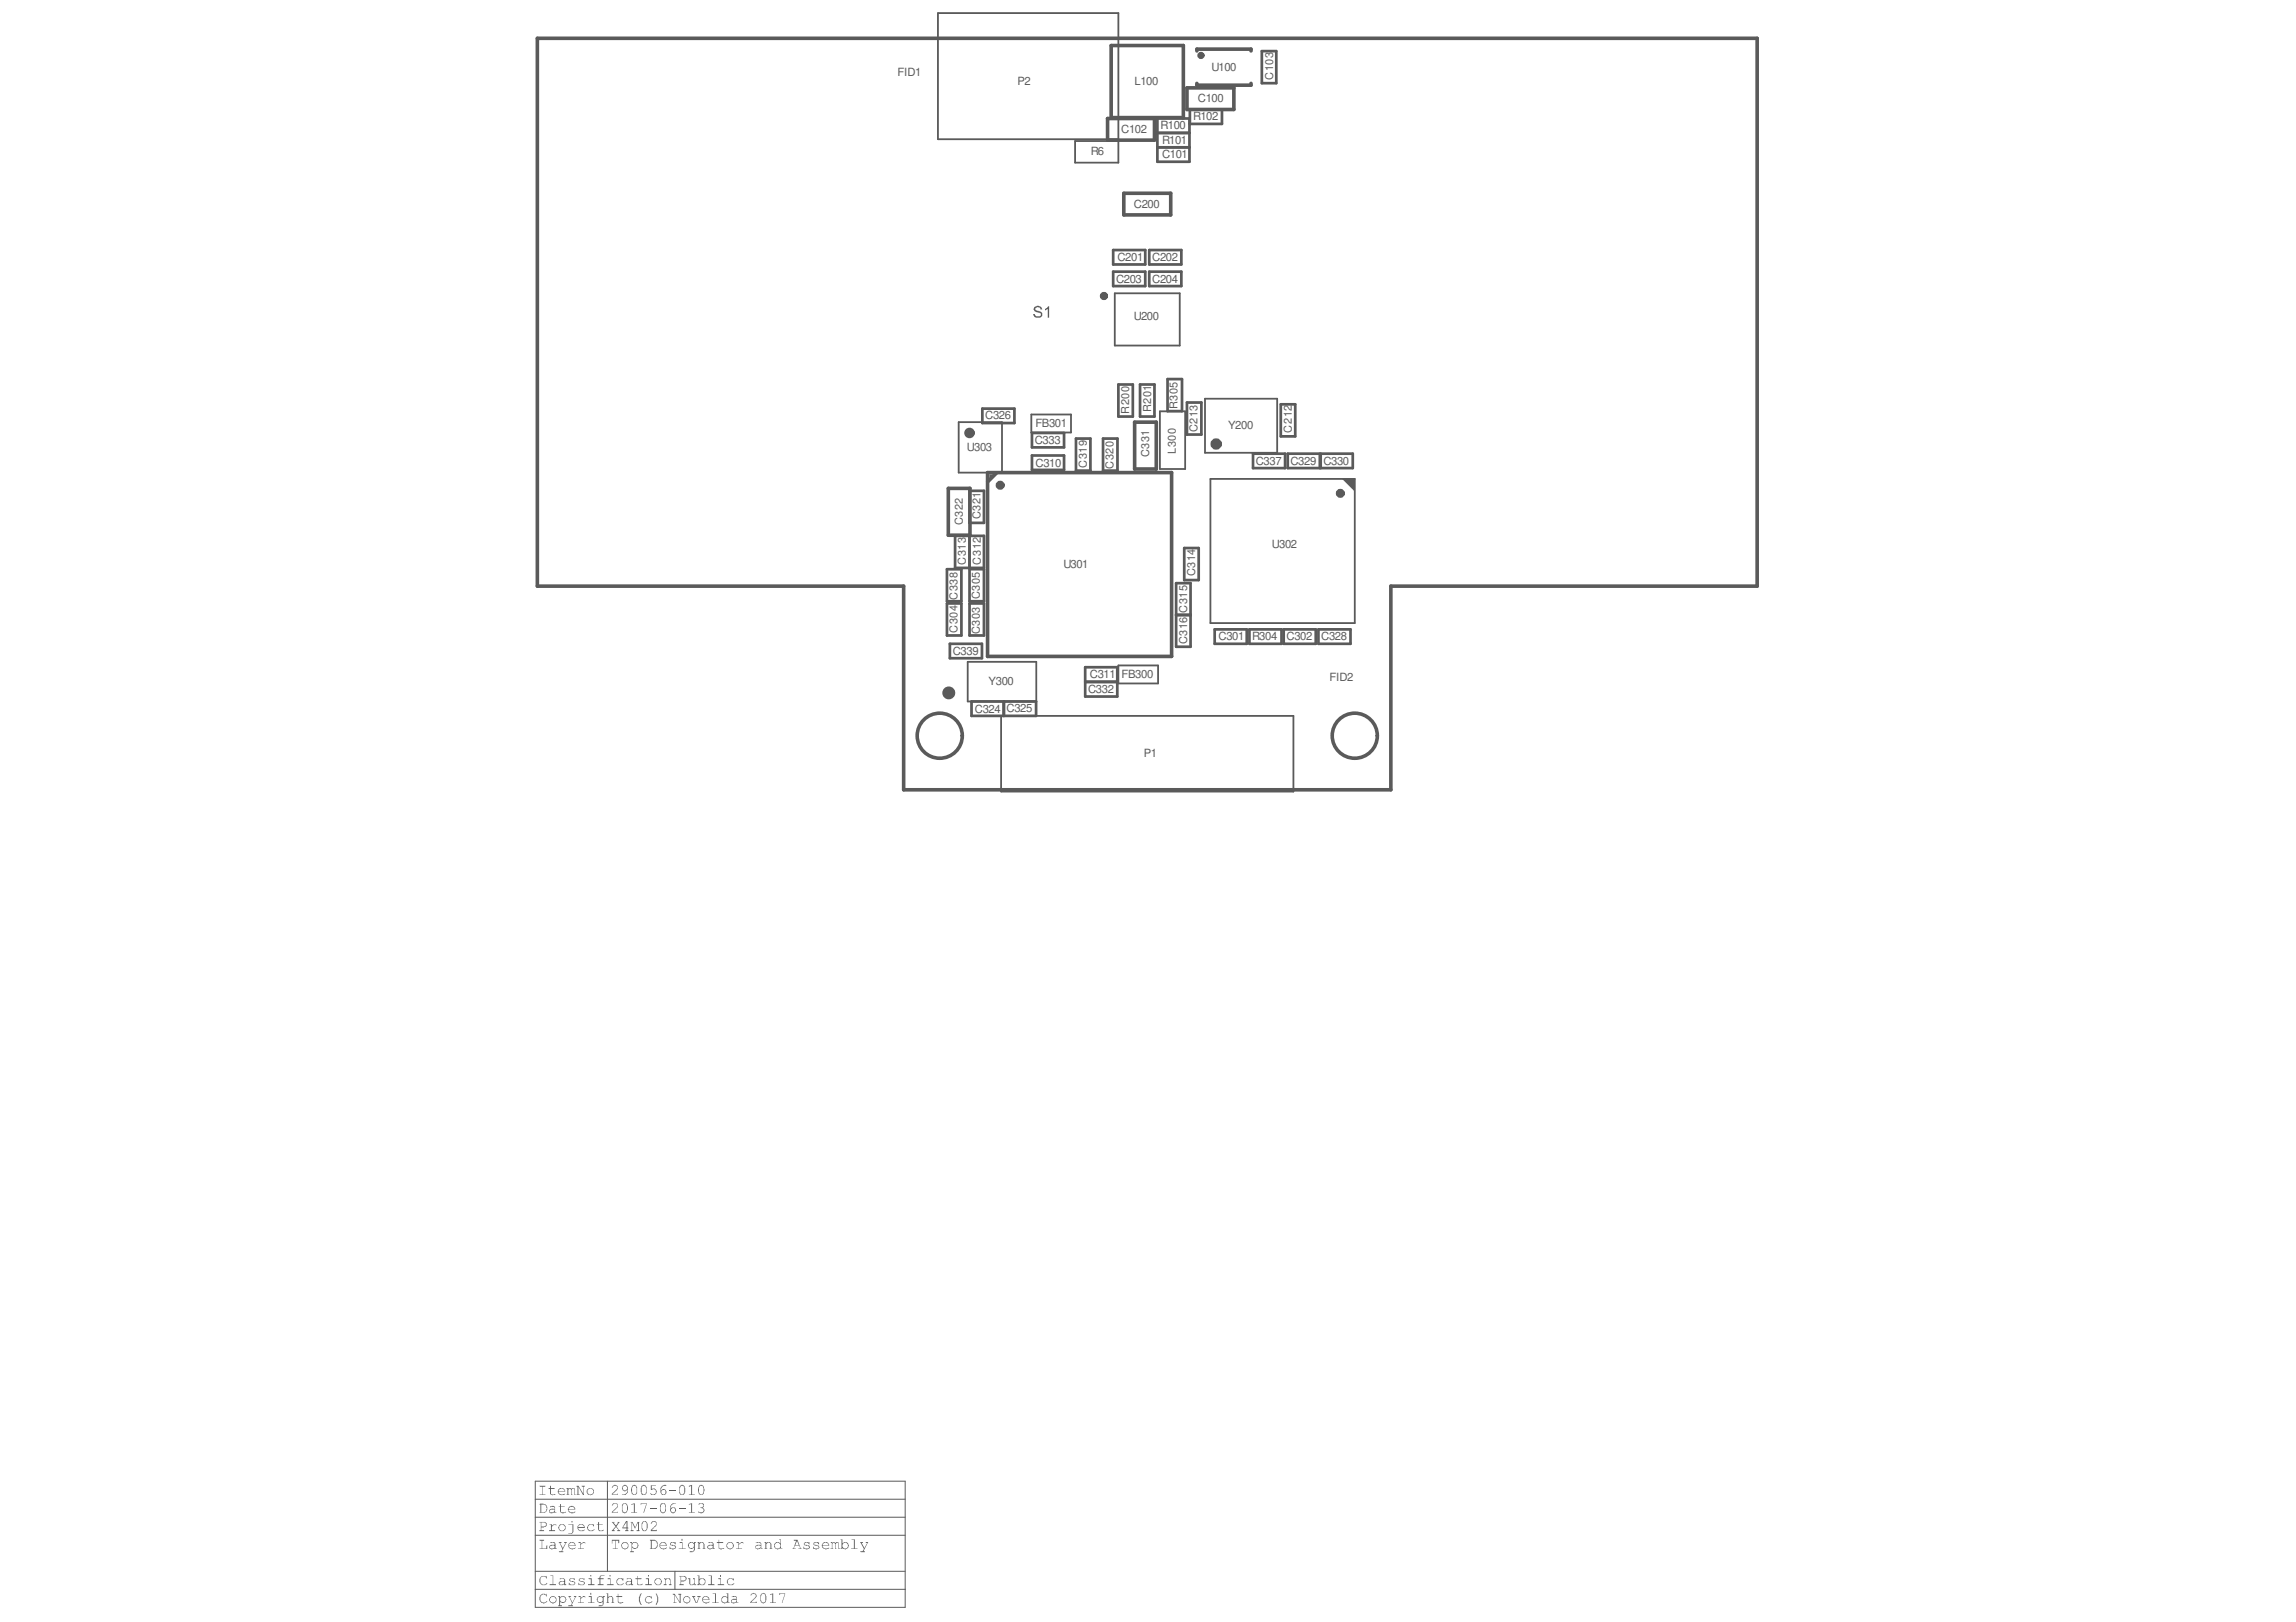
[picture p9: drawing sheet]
<svg xmlns="http://www.w3.org/2000/svg" width="297mm" height="210mm" viewBox="0 0 297 210" stroke-linecap="round" stroke-linejoin="round" font-family="sans-serif">
<defs><g id="words">
<g font-size="1.5" fill="#5a5a5a">
<text x="116.1" y="9.8">FID1</text>
<text x="131.6" y="11">P2</text>
<text x="146.8" y="11">L100</text>
<text x="156.7" y="9.2">U100</text>
<text x="145" y="17.2">C102</text>
<text x="150.2" y="16.7">R100</text>
<text x="154.4" y="15.6">R102</text>
<text x="155" y="13.2">C100</text>
<text x="141.1" y="20.1">R6</text>
<text x="150.3" y="18.6">R101</text>
<text x="150.3" y="20.5">C101</text>
<text x="146.7" y="26.9">C200</text>
<text x="144.6" y="33.8">C201</text>
<text x="149.1" y="33.8">C202</text>
<text x="144.4" y="36.6">C203</text>
<text x="146.7" y="41.5">U200</text>
<text x="149.1" y="36.6">C204</text>
<text x="125.1" y="58.4">U303</text>
<text x="127.5" y="54.3">C326</text>
<text x="133.9" y="57.4">C333</text>
<text x="133.9" y="55.2">FB301</text>
<text x="158.9" y="55.6">Y200</text>
<text x="134" y="60.4">C310</text>
<text x="162.5" y="60.1">C337</text>
<text x="166.9" y="60.1">C329 C330</text>
<text x="164.6" y="71">U302</text>
<text x="137.6" y="73.5">U301</text>
<text x="157.6" y="82.8">C301 R304</text>
<text x="166.4" y="82.9">C302</text>
<text x="170.9" y="82.8">C328</text>
<text x="123.3" y="84.7">C339</text>
<text x="127.9" y="88.7">Y300</text>
<text x="140.8" y="89.7">C332</text>
<text x="141" y="87.7">C311</text>
<text x="145.1" y="87.8">FB300</text>
<text x="172" y="88.2">FID2</text>
<text x="126.1" y="92.2">C324 C325</text>
<text x="148" y="98">P1</text>
</g>
<g font-size="1.4" fill="#5a5a5a">
<text x="164.7" y="10.3" transform="rotate(-90 164.7 10.3)">C103</text>
<text x="146.1" y="53.5" transform="rotate(-90 146.1 53.5)">R200</text>
<text x="148.9" y="53.3" transform="rotate(-90 148.9 53.3)">R201</text>
<text x="152.3" y="52.9" transform="rotate(-90 152.3 52.9)">R305</text>
<text x="148.7" y="59.2" transform="rotate(-90 148.7 59.2)">C331</text>
<text x="152.1" y="58.7" transform="rotate(-90 152.1 58.7)">L300</text>
<text x="154.9" y="55.9" transform="rotate(-90 154.9 55.9)">C213</text>
<text x="167.1" y="56" transform="rotate(-90 167.1 56)">C212</text>
<text x="140.6" y="60.5" transform="rotate(-90 140.6 60.5)">C319</text>
<text x="144.1" y="60.6" transform="rotate(-90 144.1 60.6)">C320</text>
<text x="124.6" y="68" transform="rotate(-90 124.6 68)">C322</text>
<text x="126.8" y="67.2" transform="rotate(-90 126.8 67.2)">C321</text>
<text x="125" y="73.1" transform="rotate(-90 125 73.1)">C313</text>
<text x="154.6" y="74.6" transform="rotate(-90 154.6 74.6)">C314</text>
<text x="123.9" y="81.9" transform="rotate(-90 123.9 81.9)">C304 C338</text>
<text x="126.8" y="82.1" transform="rotate(-90 126.8 82.1)">C303 C305 C312</text>
<text x="153.6" y="83.4" transform="rotate(-90 153.6 83.4)">C316 C315</text>
</g>
</g></defs>
<path d="M69.2 191.7h47.9v16.3h-47.9zM69.2 198.7h47.9M69.2 196.3h47.9M69.2 194h47.9M78.6 191.7v11.6M69.2 205.7h47.9M69.2 203.3h47.9M87.3 203.3v2.4" fill="none" stroke="#5a5a5a" stroke-width=".13"/>
<g fill="#5a5a5a">
<path d="M79.2 197h.3h-.2l.4 .4 .3-.4h-.1h.3l-.4 .5 .3 .5h.1v.1h-.4l.2-.1-.3-.4-.4 .4h.2v.1h-.3v-.1l.4-.5z"/>
<path d="M81.6 197h.2l.4 .7 .3-.7h.2v1l.1 .1h-.5l.2-.1v-1l-.3 .8-.4-.8v1l.2 .1h-.4v-.1h.1v-1z"/>
<path d="M84.3 197a.39 .39 0 0 1 .6 0 .39 .39 0 0 1-.2 .6l-.4 .4h.7v.1h-.8v-.1l.5-.5a.3 .3 0 0 0 .1-.5 .3 .3 0 0 0-.5 .1l-.1 .1z"/>
<path d="M79.3 192.2a.42 .42 0 0 1 .6 .2 .42 .42 0 0 1-.3 .6l-.4 .4h.7v-.1v.2h-.7v-.2l.5-.5a.3 .3 0 0 0 .1-.5 .3 .3 0 0 0-.5 .2h-.1z"/>
<path d="M84.2 192.2h.7l-.6 .1v.4a.43 .43 0 0 1 .7 .3 .43 .43 0 0 1-.6 .5l-.3-.2v-.1a.39 .39 0 0 0 .6 .1 .39 .39 0 0 0 .1-.5l-.2-.1-.4 .1z"/>
<path d="M86.6 192.8h.9v.1h-.9z"/>
<path d="M89.1 192.3l.4-.1v1.2l.4 .1h-.8l.3-.1v-1.1l-.2 .1z"/>
<path d="M79.3 194.6a.39 .39 0 0 1 .6 .1 .39 .39 0 0 1-.2 .5l-.5 .5h.7v-.1v.2h-.7v-.2a1.22 1.22 0 0 0 .7-.8l-.2-.2h-.2l-.2 .2h-.1z"/>
<path d="M81.7 194.6l.4-.1v1.2l.3 .1h-.7l.3-.1v-1.1z"/>
<path d="M82.9 194.5h.8l-.4 1.3v-.1l.3-1.1h-.6l-.1 .2z"/>
<path d="M84.1 195.2h.9v.1h-.9z"/>
<path d="M87.8 195.2h.9v.1h-.9z"/>
<path d="M89.1 194.6l.4-.1v1.2l.4 .1h-.8l.3-.1v-1.1z"/>
<path d="M90.4 194.6a.36 .36 0 0 1 .5 0 .36 .36 0 0 1 .1 .5h-.1a.37 .37 0 0 1 .2 .5 .37 .37 0 0 1-.6 .2l-.2-.1v-.1a.48 .48 0 0 0 .8-.2l-.2-.2-.3-.1a.26 .26 0 0 0 .4-.2 .26 .26 0 0 0-.2-.3h-.3v.1h-.1z"/>
<path d="M71.1 197.3h.3v.2l.2-.2h.4l-.1 .1v-.1h-.2l-.3 .2v.5h.4v.1h-.8v-.1h.3v-.7z"/>
<path d="M76.1 197.4l.2-.1h.5v.2a.41 .41 0 0 0-.5-.1 .41 .41 0 0 0-.1 .6 .41 .41 0 0 0 .6 0l.1-.1a.36 .36 0 0 1-.5 .2 .39 .39 0 0 1-.4-.1 .39 .39 0 0 1 0-.5z"/>
<path d="M77.4 197h.1v.3h.5h-.5v.7h.6a.49 .49 0 0 1-.7 0v-.7h-.2h.2z"/>
<path d="M69.8 192.3h.8l-.1 .1h-.3v1l.4 .1h-.8l.3-.1v-1h-.2z"/>
<path d="M71.2 192.3h.1v.3h.4v.1h-.4v.5a.34 .34 0 0 0 .5 .1h.1l-.1 .1a.43 .43 0 0 1-.6-.1v-.6h-.2v-.1h.2z"/>
<path d="M73.3 192.6h.2v.1l.1-.1h.3v.1l.1-.1a.2 .2 0 0 1 .3 0 .2 .2 0 0 1 .1 .2v.6h.1v.1h-.2v-.7a.18 .18 0 0 0-.2-.2 .18 .18 0 0 0-.2 .2v.6l.2 .1h-.2v-.7a.18 .18 0 0 0-.2-.2 .18 .18 0 0 0-.2 .2v.6l.1 .1h-.3l.1-.1v-.7z"/>
<path d="M74.6 192.3h.2l.7 1v-.9h-.2l-.1-.1h.5l-.2 .1v1.1h-.1l-.6-1.1v1l.2 .1h-.4l.1-.1v-1h-.1z"/>
<path d="M69.8 199.3h.6v.1h-.3v1h.6v-.4h.1v.5h-1l.3-.1v-1h-.2z"/>
<path d="M72.3 199.6h.3v.1h-.1l.3 .6 .4-.6h-.2v-.1h.3l-.1 .1-.5 1h.2v.2l-.6-.1 .3-.1 .2-.2-.4-.8z"/>
<path d="M74.9 199.6h.2v.2l.3-.2a.17 .17 0 0 1 .2 0 .17 .17 0 0 1 .1 .1 .24 .24 0 0 0-.4 0l-.2 .2v.5l.4 .1h-.7l.3-.1v-.7h-.3z"/>
<path d="M72.5 194.6l.1 .3h.5l-.5 .1v.7h.6l-.3 .1h-.2l-.2-.1v-.7h-.2l.2-.1z"/>
<path d="M69.9 206.5a.57 .57 0 0 1 .8-.1v-.1v.3a.44 .44 0 0 0-.5-.3 .44 .44 0 0 0-.3 .6 .45 .45 0 0 0 .3 .5 .45 .45 0 0 0 .5-.2h.1a.5 .5 0 0 1-.5 .3 .5 .5 0 0 1-.4-.4z"/>
<path d="M73.5 206.6h.4l-.2 .1 .4 .7 .3-.7-.2-.1h.4l-.1 .1-.6 1h.2v.2h-.6v-.2h.4l.1-.3-.4-.7z"/>
<path d="M74.8 206.6h.3v.2l.3-.2a.17 .17 0 0 1 .2 0 .17 .17 0 0 1 .1 .1h-.3l-.3 .2v.5h.4h-.7h.3v-.7z"/>
<path d="M78.4 206.2h.3v.5a.35 .35 0 0 1 .4-.1 .35 .35 0 0 1 .2 .2v.6h.2h-.4h.1v-.7l-.2-.1-.3 .2v.6h.1h-.4h.2v-1.1z"/>
<path d="M79.9 206.3l.1 .3h.5l-.5 .1v.5a.38 .38 0 0 0 .6 .1 .41 .41 0 0 1-.7 0v-.6l-.2-.1h.2z"/>
<path d="M82.9 206.2h.1v.1a1.23 1.23 0 0 0 0 1.4 1.16 1.16 0 0 1-.1-1.5z"/>
<path d="M83.5 206.8a.49 .49 0 0 1 .8-.1v-.1v.3a.4 .4 0 0 0-.5-.3 .4 .4 0 0 0-.3 .5 .44 .44 0 0 0 .8 .1h.1a.49 .49 0 0 1-.6 .3 .49 .49 0 0 1-.4-.5z"/>
<path d="M84.9 206.2l.1 .1v.1a1.12 1.12 0 0 1-.1 1.3v-.1a1.39 1.39 0 0 0 0-1.4z"/>
<path d="M87 206.3h.3l.6 1v-.9h-.1v-.1h.4l-.1 .1v1h-.2l-.6-1v1h.2h-.4h.1v-1h-.2z"/>
<path d="M89.5 206.6h.5l-.2 .1 .3 .7 .3-.7-.2-.1h.4l.1 .1h-.2l-.3 .7h-.2l-.3-.7z"/>
<path d="M92.2 206.2h.4v1.2h.4h-.9h.4v-1.1z"/>
<path d="M97.1 206.3a.4 .4 0 0 1 .5-.1 .4 .4 0 0 1 .2 .5l-.7 .7h.7v-.1l.1 .1h-.8l.1-.3a.85 .85 0 0 0 .6-.7l-.3-.1a.22 .22 0 0 0-.3 .2z"/>
<path d="M99.6 206.3l.4-.1v1.2h.4h-.8h.3v-1.1z"/>
<path d="M100.8 206.2h.8l-.4 1.2 .3-1.1h-.6v.1z"/>
<path d="M69.9 204.1l.2-.2h.4l.2 .2v-.2v.4a.46 .46 0 0 0-.6-.2 .46 .46 0 0 0-.2 .6 .44 .44 0 0 0 .4 .4 .44 .44 0 0 0 .4-.3 .16 .16 0 0 1 0 .2 .16 .16 0 0 1-.1 .1 .51 .51 0 0 1-.6 0 .51 .51 0 0 1-.2-.5v-.3z"/>
<path d="M71.2 203.9h.4v1.1h.3v.1h-.8l.1-.1h.3v-1.1z"/>
<path d="M73.7 204.3l.7-.1v.3a.39 .39 0 0 0-.7 0l.1 .1h.3a.27 .27 0 0 1 .3 .3 .27 .27 0 0 1-.3 .2h-.5v-.3a.38 .38 0 0 0 .4 .3 .38 .38 0 0 0 .4-.3l-.4-.1a.31 .31 0 0 1-.4-.3z"/>
<path d="M74.9 204.4l.1-.2h.6v.3a.36 .36 0 0 0-.3-.2 .36 .36 0 0 0-.4 .2l.2 .1a.45 .45 0 0 1 .6 .4 .69 .69 0 0 1-.8 .1h-.1v-.3a.38 .38 0 0 0 .4 .3 .38 .38 0 0 0 .3-.3v-.1h-.4a.18 .18 0 0 1-.2-.1 .18 .18 0 0 1 0-.2z"/>
<path d="M77.3 204.2h.3a.31 .31 0 0 1 .1-.3 .31 .31 0 0 1 .3 0h.2h-.2a.25 .25 0 0 0-.2 .1 .25 .25 0 0 0-.1 .2h.4v.2h-.4v.6h.3l.1 .1h-.8l.1-.1h.2v-.6h-.2z"/>
<path d="M79.8 204.4l.2-.2h.5v.2l.1-.2v.3a.39 .39 0 0 0-.6-.1 .39 .39 0 0 0-.1 .5 .39 .39 0 0 0 .6 .1l.2-.1a.56 .56 0 0 1-.9-.1z"/>
<path d="M82.4 203.9l.1 .3h.5v.2h-.5v.5a.43 .43 0 0 0 .6 .1v.1h-.1h-.2a.24 .24 0 0 1-.3 0 .24 .24 0 0 1-.1-.2v-.5l-.2-.1 .2-.1z"/>
<path d="M85.9 204.3l.2-.1 .1 .2v-.2h.2a.24 .24 0 0 1 .2 .1 .24 .24 0 0 1 .1 .2v.5h.2v.1h-.4l.2-.1-.1-.5a.29 .29 0 0 0-.2-.2 .29 .29 0 0 0-.3 .2v.5l.2 .1h-.4v-.1h.1v-.6z"/>
<path d="M81 196.8h.2v.9h.1l-.1 .1v.2h.1v.1h-.4v-.1h.2v-.2h-.6zM81.1 197l-.5 .7h.5z"/>
<path d="M83.1 197a.4 .4 0 0 1 .5-.1 .4 .4 0 0 1 .2 .5l-.1 .4a.36 .36 0 0 1-.4 .3 .36 .36 0 0 1-.3-.4v-.6zM83.1 197.1v.6a.3 .3 0 0 0 .2 .3 .3 .3 0 0 0 .4-.2v-.7l-.2-.1a.22 .22 0 0 0-.2-.1 .22 .22 0 0 0-.2 .2z"/>
<path d="M80.6 192.2a.43 .43 0 0 1 .5 .1 .43 .43 0 0 1 .1 .5 .55 .55 0 0 1-.5 .7l-.2-.1a.56 .56 0 0 0 .7-.6 .37 .37 0 0 1-.5 .1 .37 .37 0 0 1-.2-.5zM80.5 192.6a.35 .35 0 0 0 .7 0 .35 .35 0 0 0-.7 0z"/>
<path d="M81.8 192.2h.1a.41 .41 0 0 1 .4 .1 .41 .41 0 0 1 .1 .5v.4a.37 .37 0 0 1-.4 .3 .37 .37 0 0 1-.3-.5v-.4zM81.8 192.4v.6a.31 .31 0 0 0 .3 .4 .31 .31 0 0 0 .3-.4l-.1-.5a.25 .25 0 0 0-.2-.3 .25 .25 0 0 0-.3 .2z"/>
<path d="M83 192.3a.4 .4 0 0 1 .5-.1 .4 .4 0 0 1 .2 .5v.5a.4 .4 0 0 1-.5 .3 .4 .4 0 0 1-.3-.5v-.4zM83.1 192.3l-.1 .2v.4a.29 .29 0 0 0 .2 .4 .29 .29 0 0 0 .3-.1v-.8l-.1-.1z"/>
<path d="M85.6 192.4l.3-.2a.21 .21 0 0 1 .3 .1 .56 .56 0 0 0-.7 .6 .37 .37 0 0 1 .6-.1 .37 .37 0 0 1 0 .6 .37 .37 0 0 1-.6-.2l-.1-.6zM85.6 193.1a.3 .3 0 0 0 .6 0 .3 .3 0 0 0-.6 0z"/>
<path d="M87.9 192.3a.41 .41 0 0 1 .5-.1 .41 .41 0 0 1 .2 .5v.4a.4 .4 0 0 1-.4 .4 .4 .4 0 0 1-.3-.6zM88 192.4l-.1 .7a.31 .31 0 0 0 .4 .3 .31 .31 0 0 0 .2-.4v-.3a.31 .31 0 0 0-.1-.4 .31 .31 0 0 0-.4 .1z"/>
<path d="M90.5 192.2h.2a.53 .53 0 0 1 .4 .6v.2a.52 .52 0 0 1-.6 .5l-.2-.5v-.4zM90.5 192.4l-.1 .6a.31 .31 0 0 0 .3 .4 .31 .31 0 0 0 .3-.4v-.5a.25 .25 0 0 0-.2-.2 .25 .25 0 0 0-.3 .1z"/>
<path d="M80.6 194.6a.45 .45 0 0 1 .6 .3v.5a.4 .4 0 0 1-.4 .4 .4 .4 0 0 1-.3-.6v-.4zM80.6 194.6l-.1 .2v.6a.32 .32 0 0 0 .4 .3 .32 .32 0 0 0 .2-.5v-.2a.31 .31 0 0 0-.1-.3 .31 .31 0 0 0-.4-.1z"/>
<path d="M85.5 194.6h.1a.41 .41 0 0 1 .4 0 .41 .41 0 0 1 .2 .5v.4a.39 .39 0 0 1-.5 .3 .39 .39 0 0 1-.3-.4v-.6zM85.5 194.8l-.1 .4a.37 .37 0 0 0 .2 .4 .37 .37 0 0 0 .4 .1l.1-.4-.1-.4a.28 .28 0 0 0-.1-.3 .28 .28 0 0 0-.4 .2z"/>
<path d="M86.9 194.6l.1-.1 .5 .1a.51 .51 0 0 0-.6 .1 .51 .51 0 0 0-.1 .5 .37 .37 0 0 1 .5-.1 .37 .37 0 0 1 .1 .5 .37 .37 0 0 1-.5 .2 .78 .78 0 0 1 0-1.1zM86.9 195.2a.19 .19 0 0 0-.2 .2 .19 .19 0 0 0 .2 .2 .3 .3 0 0 0 .5-.1 .3 .3 0 0 0-.4-.4z"/>
<path d="M69.8 197h.5a.36 .36 0 0 1 .4 .3 .36 .36 0 0 1-.4 .4h-.3v.3h.4v.1h-.6v-.1h.2v-1zM70 197v.5h.3a.27 .27 0 0 0 .4-.2 .27 .27 0 0 0-.3-.3z"/>
<path d="M72.2 197.7a.5 .5 0 0 1 1 0 .5 .5 0 0 1-1 0zM72.3 197.7a.4 .4 0 0 0 .8 0 .4 .4 0 0 0-.8 0z"/>
<path d="M73.9 196.8h.2v.2h-.2zM73.5 197.3h.7v1l-.2 .2-.5-.1h.4l.2-.1v-1z"/>
<path d="M74.7 197.5a.51 .51 0 0 1 .6-.3 .51 .51 0 0 1 .4 .5h-.9a.55 .55 0 0 0 .8 .3h.1a.55 .55 0 0 1-.7 .1 .55 .55 0 0 1-.3-.6zM74.9 197.4l-.1 .2h.7v-.1l-.2-.2z"/>
<path d="M72.2 192.8a.49 .49 0 0 1 .6-.2 .49 .49 0 0 1 .3 .4h-.8a.23 .23 0 0 0 .2 .3l.4 .1 .2-.1a.56 .56 0 0 1-.6 .2l-.3-.4zM72.3 192.8v.2h.8a.41 .41 0 0 0-.3-.4 .41 .41 0 0 0-.5 .2z"/>
<path d="M75.9 193a.46 .46 0 0 1 .9 0 .46 .46 0 0 1-.9 0zM76 192.8a.4 .4 0 0 0 .2 .6 .4 .4 0 0 0 .5-.2 .4 .4 0 0 0-.3-.6h-.1z"/>
<path d="M71.2 199.6h.3a.34 .34 0 0 1 .4 .2v.6l.1 .1h-.3v-.2a.38 .38 0 0 1-.4 .2 .38 .38 0 0 1-.3-.3 .5 .5 0 0 1 .7-.2v-.2a.29 .29 0 0 0-.4-.1zM71.2 200.1a.26 .26 0 0 0 0 .3 .26 .26 0 0 0 .3 0l.2-.1v-.3h-.2z"/>
<path d="M73.6 199.7a.49 .49 0 0 1 .5-.2 .49 .49 0 0 1 .4 .5h-.9a.49 .49 0 0 0 .8 .3h.1a.51 .51 0 0 1-.6 .2 .51 .51 0 0 1-.4-.5zM73.6 199.8v.2h.8v-.1a.41 .41 0 0 0-.8-.1z"/>
<path d="M69.8 194.6h.5a.6 .6 0 0 1 .5 .6 .6 .6 0 0 1-.5 .6h-.5l.1-.1v-1zM70 194.7v1h.4a.25 .25 0 0 0 .3-.4v-.2l-.1-.3z"/>
<path d="M71.2 194.9h.3a.24 .24 0 0 1 .3 .3v.5l.2 .1h-.3v-.1a.39 .39 0 0 1-.3 .1 .39 .39 0 0 1-.4-.3 .49 .49 0 0 1 .7-.2 .3 .3 0 0 0-.1-.3 .3 .3 0 0 0-.4 .1zM71.1 195.5a.34 .34 0 0 0 .5 .2l.1-.2v-.1h-.4z"/>
<path d="M73.5 195.1a.47 .47 0 0 1 .6-.2 .47 .47 0 0 1 .3 .5h-.8a.47 .47 0 0 0 .3 .4 .47 .47 0 0 0 .5-.2 .44 .44 0 0 1-.7 .1l-.2-.1v-.2zM73.6 195.2v.1h.8a.43 .43 0 0 0-.4-.3 .43 .43 0 0 0-.4 .2z"/>
<path d="M71.1 207a.46 .46 0 0 1 .9 0 .46 .46 0 0 1-.9 0zM71.1 207a.4 .4 0 0 0 .8 0 .4 .4 0 0 0-.8 0z"/>
<path d="M72.2 206.6h.3v.1a.43 .43 0 0 1 .6 0 .43 .43 0 0 1 0 .6 .43 .43 0 0 1-.6 0v.4h.2v.2h-.5v-.2h.1v-1zM72.4 207a.4 .4 0 0 0 .8 0 .4 .4 0 0 0-.8 0z"/>
<path d="M76.4 206.1h.1v.3h-.1zM76.1 206.6h.5v.8h.3h-.8h.3v-.7z"/>
<path d="M77.3 206.7l.3-.1h.2l.2 .1v-.1h.3l-.2 .1-.1 1-.1 .2h-.5l.1-.2h.5v-.4a.42 .42 0 0 1-.6 .1 .42 .42 0 0 1-.1-.7zM77.3 207a.35 .35 0 0 0 .7 0 .35 .35 0 0 0-.7 0z"/>
<path d="M88.4 207a.46 .46 0 0 1 .9 0 .46 .46 0 0 1-.9 0zM88.5 207a.39 .39 0 0 0 .7 0 .39 .39 0 0 0-.7 0z"/>
<path d="M90.9 206.7a.5 .5 0 0 1 .5-.1 .5 .5 0 0 1 .4 .4h-.9a.55 .55 0 0 0 .9 .3 .52 .52 0 0 1-.7 .1 .52 .52 0 0 1-.2-.7zM91 206.7l-.1 .3h.8l-.1-.2a.37 .37 0 0 0-.6-.1z"/>
<path d="M93.4 206.7l.2-.1h.3l.2 .1v-.4l-.1-.1h.2v1.2h.2h-.3v-.1a.43 .43 0 0 1-.6 .1 .43 .43 0 0 1-.1-.6zM93.5 206.8a.38 .38 0 0 0 .2 .6 .38 .38 0 0 0 .4-.5 .38 .38 0 0 0-.6-.2z"/>
<path d="M94.6 206.7a.44 .44 0 0 1 .7 .1v.6h.2h-.2v-.1l-.1 .1a.32 .32 0 0 1-.5 .1 .32 .32 0 0 1-.1-.4 .32 .32 0 0 1 .4-.2l.3 .1v-.3l-.2-.1-.4 .1zM94.6 207.1a.28 .28 0 0 0 .2 .3 .28 .28 0 0 0 .3-.1l.2-.1v-.2h-.5z"/>
<path d="M98.4 206.3a.41 .41 0 0 1 .5-.1 .41 .41 0 0 1 .2 .4v.5a.4 .4 0 0 1-.4 .4 .4 .4 0 0 1-.3-.6zM98.5 206.4l-.1 .5a.35 .35 0 0 0 .1 .4 .35 .35 0 0 0 .5 0v-.6a.32 .32 0 0 0-.1-.4 .32 .32 0 0 0-.4 .1z"/>
<path d="M72.4 204.3l.3-.1a.3 .3 0 0 1 .4 .3v.5l.2 .1h-.3l-.1-.1a.33 .33 0 0 1-.4 .2 .33 .33 0 0 1-.2-.5l.4-.1a.17 .17 0 0 0 .2 0 .17 .17 0 0 0 0-.2zM72.4 204.8a.24 .24 0 0 0 .1 .3 .24 .24 0 0 0 .3-.1l.2-.1-.1-.2z"/>
<path d="M76.4 203.8h.1v.2h-.1zM76.1 204.2h.5v.8h.3v.1h-.8v-.1h.3v-.6h-.2z"/>
<path d="M78.9 203.8h.1v.2h-.1zM78.6 204.2h.4v.8h.3l.1 .1h-.9l.1-.1h.3v-.6h-.3z"/>
<path d="M81.1 204.3l.3-.1a.3 .3 0 0 1 .4 .3v.5l.1 .1h-.2v-.1a.4 .4 0 0 1-.5 .2 .4 .4 0 0 1-.3-.4l.2-.1 .3-.1a.17 .17 0 0 0 .2 0 .17 .17 0 0 0 0-.2zM81.1 204.8a.24 .24 0 0 0 .1 .3 .24 .24 0 0 0 .3-.1l.2-.1-.1-.2z"/>
<path d="M83.8 203.8h.2v.2h-.2zM83.5 204.2h.5v.8h.3v.1h-.8v-.1h.3v-.6h-.2z"/>
<path d="M84.7 204.7a.48 .48 0 0 1 .9 0 .48 .48 0 0 1-.9 0zM84.8 204.7a.37 .37 0 0 0 .7 0 .37 .37 0 0 0-.7 0z"/>
</g>
<g fill="none" stroke="#5a5a5a" stroke-width=".47">
<path d="M69.5 5h157.8v70.9h-47.4v26.3h-63v-26.3h-47.4z"/>
<circle cx="121.6" cy="95.2" r="2.92"/>
<circle cx="175.3" cy="95.2" r="2.92"/>
</g>
<g fill="#5a5a5a">
<path d="M128 61.4h.7l-.7 .7z"/>
<path d="M173.6 62h1.7v1.6z"/>
</g>
<g fill="none" stroke="#5a5a5a" stroke-width=".35">
<path d="M149.7 15.3h4.2v5.6h-4.2zM149.7 19.1h4.2M153.9 17.2h-4.2M153.9 14.2h4.2v1.8h-4.2zM163.2 6.6h1.9v4.2h-1.9zM144 32.4h4.2v1.8h-4.2zM144 35.2h4.2v1.8h-4.2zM148.7 32.4h4.1v1.8h-4.1zM148.7 35.2h4.1v1.8h-4.1zM127.1 52.9h4.1v1.8h-4.1zM133.5 56h4.2v1.9h-4.2zM133.5 58.9h4.2v1.9h-4.2z"/>
<path d="M139.2 56.8h1.9v4.1h-1.9zM142.7 56.8h1.9v4.1h-1.9zM144.7 49.8h1.9v4.1h-1.9zM147.5 49.8h1.9v4.1h-1.9zM151 49.1h1.9v4.1h-1.9zM153.6 52.1h1.8v4.1h-1.8zM162.1 58.7h4.2v1.9h-4.2zM165.7 52.3h1.9v4.2h-1.9zM166.6 58.7h4.2v1.9h-4.2zM170.9 58.7h4.1v1.9h-4.1zM122.5 73.7h1.9v4.1h-1.9zM122.5 78.1h1.9v4.1h-1.9z"/>
<path d="M123.6 69.3h3.7v4.2h-3.7zM125.4 69.3v4.2M125.4 63.5h1.9v4.2h-1.9zM125.4 78.1h1.9v4.1h-1.9zM125.4 73.7h1.9v4.1h-1.9zM152.2 75.5h1.8v8.2h-1.8zM152.2 79.6h1.8M153.2 70.9h1.9v4.2h-1.9zM122.9 83.3h4.1v1.9h-4.1zM125.7 90.8h4.1v1.8h-4.1zM129.9 90.8h4.1v1.8h-4.1zM140.4 86.3h4.1v1.9h-4.1z"/>
<path d="M140.4 88.3h4.1v1.8h-4.1zM157.1 81.4h4.2v1.9h-4.2zM161.6 81.4h4.2v1.9h-4.2zM166.1 81.4h4.1v1.9h-4.1zM170.6 81.4h4.1v1.9h-4.1z"/>
</g>
<path d="M121.3 1.7h23.4v16.3h-23.4zM139.1 18.3h5.6v2.7h-5.6zM144.2 38h8.4v6.7h-8.4zM124 54.6h5.6v6.6h-5.6zM133.4 53.6h5.2v2.4h-5.2zM150.1 53.2h3.2v7.5h-3.2zM155.9 51.6h9.3v7h-9.3zM156.6 62h18.7v18.6h-18.7zM125.2 85.6h8.9v5.2h-8.9zM129.5 92.6h37.8v9.8h-37.8zM144.7 86.1h5.1v2.3h-5.1z" fill="none" stroke="#5a5a5a" stroke-width=".23"/>
<path d="M143.3 15.3h6.1v2.8h-6.1zM143.8 5.9h9.3v9.3h-9.3zM153.6 11.4h6v2.8h-6zM154.8 6.6v-.2h7v.2M154.8 10.8v.2h7v-.2M145.4 25h6.1v2.8h-6.1zM146.8 54.6h2.8v6.1h-2.8zM122.7 63.2h2.8v6.1h-2.8zM127.8 61.2h23.8v23.7h-23.8zM128.9 61.2l-1.1 1.1" fill="none" stroke="#5a5a5a" stroke-width=".47"/>
<g fill="#5a5a5a">
<path d="M133.8 39.8a.63 .63 0 0 1 1 .2h-.2a.33 .33 0 0 0-.4-.3 .33 .33 0 0 0-.3 .4l.2 .1a.93 .93 0 0 1 .7 .4 .55 .55 0 0 1-.3 .5 .55 .55 0 0 1-.6 0l-.2-.2v-.2l.2-.1a.44 .44 0 0 0 .8 .2v-.2l-.2-.1a.73 .73 0 0 1-.8-.5z"/>
<path d="M135.2 40l.4-.4h.1v1.5h-.2v-1.2l-.2 .3z"/>
<path d="M89 204.2h.3v.7a.25 .25 0 0 0 .2 .2 .25 .25 0 0 0 .3-.2v-.5h-.1v-.2h.2v.8h.1l.1 .1h-.3v-.1l-.3 .1a.24 .24 0 0 1-.2 0 .24 .24 0 0 1-.1-.2v-.5h-.1z"/>
<path d="M91.7 203.9h.4v1.1h.3v.1h-.8v-.1h.4v-1.1z"/>
<path d="M94.1 204.4l.2-.2h.4l.2 .2v-.2v.3a.39 .39 0 0 0-.6-.1 .39 .39 0 0 0-.1 .5 .39 .39 0 0 0 .6 .1l.2-.1a.51 .51 0 0 1-.6 .2 .51 .51 0 0 1-.4-.6z"/>
<path d="M79.2 199.3h.9l-.1 .4v-.3h-.4v1l.3 .1h-.6l.3-.1v-1h-.4v.3z"/>
<path d="M86.7 199.6h.7l-.1 .3a.3 .3 0 0 0-.3-.3 .3 .3 0 0 0-.3 .3l.4 .1a.25 .25 0 0 1 .4 .2 .25 .25 0 0 1-.3 .3h-.6v-.3a.42 .42 0 0 0 .7 .1v-.1a.27 .27 0 0 0-.4-.2 .2 .2 0 0 1-.2-.2 .2 .2 0 0 1 0-.2z"/>
<path d="M90.3 199.6h.2v.1a.35 .35 0 0 1 .4-.1 .35 .35 0 0 1 .2 .3v.5l.2 .1h-.4l.1-.1v-.5a.27 .27 0 0 0-.2-.3 .27 .27 0 0 0-.3 .3v.5l.1 .1h-.4l.2-.1v-.7h-.2z"/>
<path d="M93 199.3v.3h.6l-.6 .1v.5a.29 .29 0 0 0 .5 .1h.2a.41 .41 0 0 1-.7 0v-.6h-.3v-.1h.3z"/>
<path d="M95.3 199.6h.3v.2l.3-.2a.17 .17 0 0 1 .2 0 .17 .17 0 0 1 .1 .1h-.1a.15 .15 0 0 0-.1-.1 .15 .15 0 0 0-.2 .1l-.2 .2v.5l.4 .1h-.8l.3-.1v-.7h-.2z"/>
<path d="M99 199.6h.1v.1a.35 .35 0 0 1 .4-.1 .35 .35 0 0 1 .3 .3v.5l.1 .1h-.3l.1-.1v-.5a.27 .27 0 0 0-.3-.3 .27 .27 0 0 0-.3 .3v.5l.2 .1h-.4l.1-.1v-.7h-.1z"/>
<path d="M104 199.7l.2-.1h.5v.3a.3 .3 0 0 0-.3-.3 .3 .3 0 0 0-.3 .3l.3 .1a.25 .25 0 0 1 .4 .2 .25 .25 0 0 1-.3 .3h-.6v-.3a.42 .42 0 0 0 .8 .1v-.1a.27 .27 0 0 0-.5-.2 .18 .18 0 0 1-.2-.1 .18 .18 0 0 1 0-.2z"/>
<path d="M105.3 199.6h.6v.3a.3 .3 0 0 0-.3-.3 .3 .3 0 0 0-.3 .3l.4 .1a.25 .25 0 0 1 .3 .2 .25 .25 0 0 1-.3 .3h-.5v-.3a.42 .42 0 0 0 .7 .1v-.1a.27 .27 0 0 0-.4-.2h-.1a.19 .19 0 0 1-.2-.1 .19 .19 0 0 1 .1-.3z"/>
<path d="M107.4 199.6h.3v.1l.1-.1h.2l.1 .1a.22 .22 0 0 1 .3-.1 .22 .22 0 0 1 .1 .2v.6l.2 .1h-.2v-.7a.15 .15 0 0 0-.2-.2 .15 .15 0 0 0-.1 .2l-.1 .6 .1 .1h-.2v-.8l-.1-.1-.2 .2v.6l.1 .1h-.4l.2-.1v-.7z"/>
<path d="M110.2 199.2h.4v1.2l.3 .1h-.8l.4-.1v-1.1z"/>
<path d="M111.3 199.6h.4l-.2 .1 .3 .6 .4-.6h-.2v-.1h.4l-.2 .1-.5 1h.2v.2l-.6-.1 .3-.1 .2-.2z"/>
<path d="M87.9 203.9h.5a.36 .36 0 0 1 .4 .4 .36 .36 0 0 1-.4 .4h-.3v.3h.3l.1 .1h-.6v-.1h.2v-1zM88.1 204v.5h.3a.27 .27 0 0 0 .3-.2 .27 .27 0 0 0-.3-.3z"/>
<path d="M90.2 203.9h.3v.5a.44 .44 0 0 1 .6-.1 .44 .44 0 0 1 .1 .6 .44 .44 0 0 1-.6 .2l-.1-.1v.1h-.3l.2-.1v-1.1zM90.4 204.7a.4 .4 0 0 0 .8 0 .4 .4 0 0 0-.8 0z"/>
<path d="M93.2 203.8h.1v.3h-.1zM92.9 204.2h.4v.8h.3l.1 .1h-.8v-.1h.3v-.6h-.2z"/>
<path d="M80.4 200a.46 .46 0 0 1 .9 0 .46 .46 0 0 1-.9 0zM80.5 200a.39 .39 0 0 0 .7 0 .39 .39 0 0 0-.7 0z"/>
<path d="M81.5 199.6h.3v.1a.46 .46 0 0 1 .6-.1 .46 .46 0 0 1 .1 .7 .46 .46 0 0 1-.7 0v.4h.2v.2h-.5v-.2h.2v-1h-.2zM81.8 200a.35 .35 0 0 0 .7 0 .35 .35 0 0 0-.7 0z"/>
<path d="M84.1 199.3h.6a.61 .61 0 0 1 .4 .6 .61 .61 0 0 1-.5 .6h-.5l.1-.1v-1zM84.3 199.4v1h.3a.51 .51 0 0 0 .4-.5 .51 .51 0 0 0-.4-.5z"/>
<path d="M85.3 199.8a.51 .51 0 0 1 .6-.2 .51 .51 0 0 1 .4 .4h-.9a.46 .46 0 0 0 .6 .3h.3a.55 .55 0 0 1-.6 .1 .55 .55 0 0 1-.4-.4zM85.4 199.8v.2h.8a.3 .3 0 0 0-.3-.4h-.2z"/>
<path d="M88.2 199.1h.1v.3h-.1zM87.9 199.6h.4v.8l.4 .1h-.9l.4-.1v-.7h-.3z"/>
<path d="M89.1 199.7a.44 .44 0 0 1 .7 0v-.1h.3l-.2 .1v.9l-.3 .3h-.4v-.2h.5l.1-.1v-.3a.45 .45 0 0 1-.6 0 .45 .45 0 0 1-.1-.6zM89.1 200a.35 .35 0 0 0 .7 0 .35 .35 0 0 0-.7 0z"/>
<path d="M91.6 199.6h.5l.2 .1v.7l.2 .1h-.3v-.2a.38 .38 0 0 1-.4 .2 .38 .38 0 0 1-.3-.3l.1-.2 .2-.1 .4 .1a.31 .31 0 0 0-.4-.4zM91.6 200.1a.26 .26 0 0 0 .1 .3 .26 .26 0 0 0 .3 0l.2-.1v-.3h-.3z"/>
<path d="M94 200a.49 .49 0 0 1 .9 0 .49 .49 0 0 1-.9 0zM94.1 200a.36 .36 0 0 0 .7 0 .36 .36 0 0 0-.7 0z"/>
<path d="M97.8 199.6h.6l.1 .8 .2 .1h-.3v-.2l-.1 .1a.32 .32 0 0 1-.4 0 .32 .32 0 0 1-.1-.4l.2-.1 .4 .1v-.3a.34 .34 0 0 0-.5 0zM97.8 200.2a.34 .34 0 0 0 .5 .1l.1-.1v-.2h-.3z"/>
<path d="M100.2 199.7a.51 .51 0 0 1 .8 0v-.4l-.2-.1h.2v1.2l.2 .1h-.2v-.2a.47 .47 0 0 1-.7 .1 .47 .47 0 0 1-.1-.7zM100.2 200a.4 .4 0 0 0 .8 0 .4 .4 0 0 0-.8 0z"/>
<path d="M102.7 199.3h.5l.4 1.1 .1 .1h-.4l.2-.1-.1-.4h-.6l-.1 .4 .2 .1h-.4l.1-.1 .4-1h-.3zM103.1 199.4l-.2 .6h.5z"/>
<path d="M106.5 199.6a.48 .48 0 0 1 .5 0 .48 .48 0 0 1 .3 .4h-.9a.49 .49 0 0 0 .9 .3 .52 .52 0 0 1-.8 .1 .52 .52 0 0 1 0-.8zM106.5 199.7l-.1 .3h.8l-.2-.3-.3-.1z"/>
<path d="M108.7 199.2h.3v.5a.47 .47 0 0 1 .7 0 .47 .47 0 0 1 0 .7 .47 .47 0 0 1-.7-.1v.2h-.3l.2-.1v-1.1zM109 200a.36 .36 0 0 0 .7 0 .36 .36 0 0 0-.7 0z"/>
</g>
<circle cx="125.4" cy="56" r=".33" fill="none" stroke="#5a5a5a" stroke-width=".7"/>
<circle cx="155.4" cy="7.2" r=".23" fill="none" stroke="#5a5a5a" stroke-width=".47"/>
<g fill="none" stroke="#5a5a5a" stroke-width=".58">
<circle cx="129.4" cy="62.8" r=".29"/>
<circle cx="173.4" cy="63.8" r=".29"/>
</g>
<circle cx="142.8" cy="38.3" r=".23" fill="none" stroke="#5a5a5a" stroke-width=".59"/>
<g fill="none" stroke="#5a5a5a" stroke-width=".93">
<circle cx="157.3" cy="57.5" r=".26"/>
<circle cx="122.7" cy="89.7" r=".36"/>
</g>
<use href="#words"/>
</svg>
